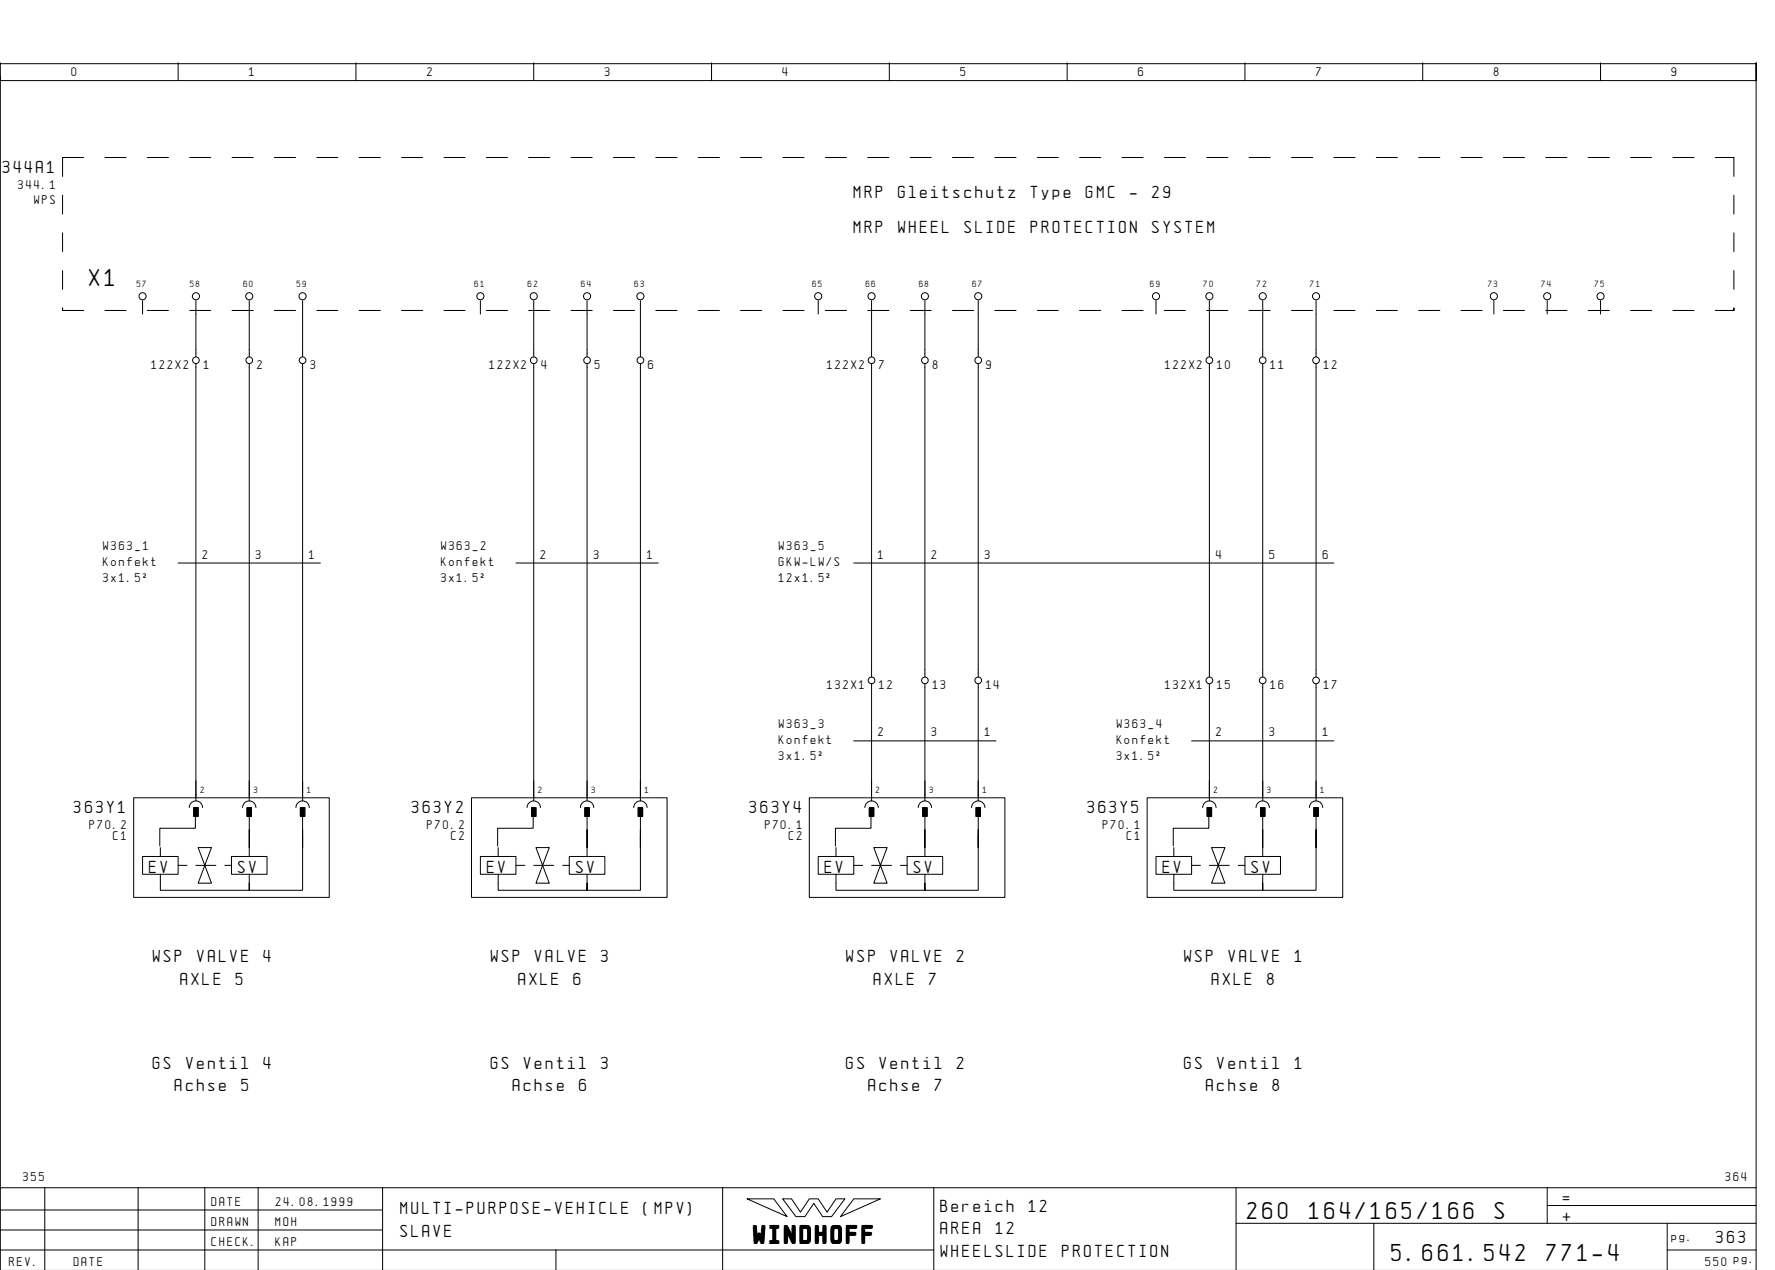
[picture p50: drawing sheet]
<svg xmlns="http://www.w3.org/2000/svg" width="399mm" height="286mm" viewBox="0 0 399 286" stroke-linecap="round" stroke-linejoin="round" font-family="sans-serif">
<defs><g id="words">
<g font-size="4.4">
<text x="20.1" y="64.4">X1</text>
<text x="280.6" y="274.1">260</text>
<text x="294.5" y="274.1">164/165/166</text>
<text x="336.3" y="274.1">S</text>
<text x="169.5" y="279.3">WINDHOFF</text>
<text x="313.1" y="283.6">5.661.542</text>
<text x="347.9" y="283.6">771-4</text>
</g>
<g font-size="3.1">
<text x=".6" y="38.9">344A1</text>
<text x="192.1" y="44.4">MRP</text>
<text x="202" y="44.4">Gleitschutz</text>
<text x="231.9" y="44.4">Type</text>
<text x="244.3" y="44.4">GMC</text>
<text x="254.3" y="44.4">-</text>
<text x="259.2" y="44.4">29</text>
<text x="192.1" y="52.4">MRP</text>
<text x="202" y="52.4">WHEEL</text>
<text x="217" y="52.4">SLIDE</text>
<text x="231.9" y="52.4">PROTECTION</text>
<text x="259.2" y="52.4">SYSTEM</text>
<text x="16.6" y="182.9">363Y1</text>
<text x="92.6" y="182.9">363Y2</text>
<text x="168.6" y="182.9">363Y4</text>
<text x="244.6" y="182.9">363Y5</text>
<text x="33.6" y="196.4">EV</text>
<text x="53.6" y="196.4">SV</text>
<text x="109.6" y="196.4">EV</text>
<text x="129.6" y="196.4">SV</text>
<text x="185.6" y="196.4">EV</text>
<text x="205.6" y="196.4">SV</text>
<text x="261.6" y="196.4">EV</text>
<text x="281.6" y="196.4">SV</text>
<text x="34.4" y="216.4">WSP</text>
<text x="40.6" y="221.4">AXLE</text>
<text x="44.3" y="216.4">VALVE</text>
<text x="53.1" y="221.4">5</text>
<text x="59.3" y="216.4">4</text>
<text x="110.4" y="216.4">WSP</text>
<text x="116.6" y="221.4">AXLE</text>
<text x="120.3" y="216.4">VALVE</text>
<text x="129.1" y="221.4">6</text>
<text x="135.3" y="216.4">3</text>
<text x="190.4" y="216.4">WSP</text>
<text x="196.6" y="221.4">AXLE</text>
<text x="200.3" y="216.4">VALVE</text>
<text x="209.1" y="221.4">7</text>
<text x="215.3" y="216.4">2</text>
<text x="266.4" y="216.4">WSP</text>
<text x="272.6" y="221.4">AXLE</text>
<text x="276.3" y="216.4">VALVE</text>
<text x="285.1" y="221.4">8</text>
<text x="291.3" y="216.4">1</text>
<text x="34.4" y="240.4">GS</text>
<text x="39.4" y="245.4">Achse</text>
<text x="41.9" y="240.4">Ventil</text>
<text x="54.3" y="245.4">5</text>
<text x="59.3" y="240.4">4</text>
<text x="110.4" y="240.4">GS</text>
<text x="115.4" y="245.4">Achse</text>
<text x="117.9" y="240.4">Ventil</text>
<text x="130.3" y="245.4">6</text>
<text x="135.3" y="240.4">3</text>
<text x="190.4" y="240.4">GS</text>
<text x="195.4" y="245.4">Achse</text>
<text x="197.9" y="240.4">Ventil</text>
<text x="210.3" y="245.4">7</text>
<text x="215.3" y="240.4">2</text>
<text x="266.4" y="240.4">GS</text>
<text x="271.4" y="245.4">Achse</text>
<text x="273.9" y="240.4">Ventil</text>
<text x="286.3" y="245.4">8</text>
<text x="291.3" y="240.4">1</text>
<text x="90.1" y="273.1">MULTI-PURPOSE-VEHICLE</text>
<text x="144.8" y="273.1">(MPV)</text>
<text x="211.6" y="272.6">Bereich</text>
<text x="231.5" y="272.6">12</text>
<text x="351.6" y="270.6">=</text>
<text x="351.6" y="274.6">+</text>
<text x="90.1" y="278.1">SLAVE</text>
<text x="211.6" y="277.6">AREA</text>
<text x="224" y="277.6">12</text>
<text x="386.1" y="279.6">363</text>
<text x="211.6" y="282.6">WHEELSLIDE</text>
<text x="238.9" y="282.6">PROTECTION</text>
</g>
<g font-size="2.3">
<text x="16.1" y="17.1">0</text>
<text x="56.1" y="17.1">1</text>
<text x="96.1" y="17.1">2</text>
<text x="136.1" y="17.1">3</text>
<text x="176.1" y="17.1">4</text>
<text x="216.1" y="17.1">5</text>
<text x="256.1" y="17.1">6</text>
<text x="296.1" y="17.1">7</text>
<text x="336.1" y="17.1">8</text>
<text x="376.1" y="17.1">9</text>
<text x="4.1" y="42.4">344.1</text>
<text x="7.7" y="45.9">WPS</text>
<text x="34.1" y="82.9">122X2</text>
<text x="45.8" y="82.9">1</text>
<text x="57.8" y="82.9">2</text>
<text x="69.8" y="82.9">3</text>
<text x="110.1" y="82.9">122X2</text>
<text x="121.8" y="82.9">4</text>
<text x="133.8" y="82.9">5</text>
<text x="145.8" y="82.9">6</text>
<text x="186.1" y="82.9">122X2</text>
<text x="197.8" y="82.9">7</text>
<text x="209.8" y="82.9">8</text>
<text x="221.8" y="82.9">9</text>
<text x="262.1" y="82.9">122X2</text>
<text x="273.8" y="82.9">10</text>
<text x="285.8" y="82.9">11</text>
<text x="297.8" y="82.9">12</text>
<text x="23.2" y="123.7">W363_1</text>
<text x="45.6" y="125.6">2</text>
<text x="57.6" y="125.6">3</text>
<text x="69.6" y="125.6">1</text>
<text x="99.2" y="123.7">W363_2</text>
<text x="121.6" y="125.6">2</text>
<text x="133.6" y="125.6">3</text>
<text x="145.6" y="125.6">1</text>
<text x="175.2" y="123.7">W363_5</text>
<text x="197.6" y="125.6">1</text>
<text x="209.6" y="125.6">2</text>
<text x="221.6" y="125.6">3</text>
<text x="273.6" y="125.6">4</text>
<text x="285.6" y="125.6">5</text>
<text x="297.6" y="125.6">6</text>
<text x="23.2" y="127.3">Konfekt</text>
<text x="23.2" y="130.9">3x1.5˝</text>
<text x="99.2" y="127.3">Konfekt</text>
<text x="99.2" y="130.9">3x1.5˝</text>
<text x="175.2" y="127.3">GKW-LW/S</text>
<text x="175.2" y="130.9">12x1.5˝</text>
<text x="186.1" y="154.9">132X1</text>
<text x="197.8" y="154.9">12</text>
<text x="209.8" y="154.9">13</text>
<text x="221.8" y="154.9">14</text>
<text x="262.1" y="154.9">132X1</text>
<text x="273.8" y="154.9">15</text>
<text x="285.8" y="154.9">16</text>
<text x="297.8" y="154.9">17</text>
<text x="175.2" y="163.7">W363_3</text>
<text x="175.2" y="167.3">Konfekt</text>
<text x="197.6" y="165.6">2</text>
<text x="209.6" y="165.6">3</text>
<text x="221.6" y="165.6">1</text>
<text x="251.2" y="163.7">W363_4</text>
<text x="251.2" y="167.3">Konfekt</text>
<text x="273.6" y="165.6">2</text>
<text x="285.6" y="165.6">3</text>
<text x="297.6" y="165.6">1</text>
<text x="175.2" y="170.9">3x1.5˝</text>
<text x="251.2" y="170.9">3x1.5˝</text>
<text x="20.1" y="186.4">P70.2</text>
<text x="25.5" y="188.9">C1</text>
<text x="96.1" y="186.4">P70.2</text>
<text x="101.5" y="188.9">C2</text>
<text x="172.1" y="186.4">P70.1</text>
<text x="177.5" y="188.9">C2</text>
<text x="248.1" y="186.4">P70.1</text>
<text x="253.5" y="188.9">C1</text>
<text x="5.2" y="265.6">355</text>
<text x="388.2" y="265.6">364</text>
<text x="47.6" y="271.1">DATE</text>
<text x="47.6" y="275.6">DRAWN</text>
<text x="62" y="275.6">MOH</text>
<text x="62.1" y="271.1">24.08.1999</text>
<text x="47.6" y="280.1">CHECK.</text>
<text x="62" y="280.1">KAP</text>
<text x="376.1" y="279.1">pg.</text>
<text x="2.1" y="284.6">REV.</text>
<text x="16.6" y="284.6">DATE</text>
<text x="383.7" y="284.6">550 pg.</text>
</g>
<g font-size="1.6">
<text x="30.8" y="64.6">57</text>
<text x="42.8" y="64.6">58</text>
<text x="54.8" y="64.6">60</text>
<text x="66.8" y="64.6">59</text>
<text x="106.8" y="64.6">61</text>
<text x="118.8" y="64.6">62</text>
<text x="130.8" y="64.6">64</text>
<text x="142.8" y="64.6">63</text>
<text x="182.8" y="64.6">65</text>
<text x="194.8" y="64.6">66</text>
<text x="206.8" y="64.6">68</text>
<text x="218.8" y="64.6">67</text>
<text x="258.8" y="64.6">69</text>
<text x="270.8" y="64.6">70</text>
<text x="282.8" y="64.6">72</text>
<text x="294.8" y="64.6">71</text>
<text x="334.8" y="64.6">73</text>
<text x="346.8" y="64.6">74</text>
<text x="358.8" y="64.6">75</text>
<text x="45.1" y="178.4">2</text>
<text x="57.1" y="178.4">3</text>
<text x="69.1" y="178.4">1</text>
<text x="121.1" y="178.4">2</text>
<text x="133.1" y="178.4">3</text>
<text x="145.1" y="178.4">1</text>
<text x="197.1" y="178.4">2</text>
<text x="209.1" y="178.4">3</text>
<text x="221.1" y="178.4">1</text>
<text x="273.1" y="178.4">2</text>
<text x="285.1" y="178.4">3</text>
<text x="297.1" y="178.4">1</text>
</g>
</g></defs>
<g fill="none" stroke="#000" stroke-width=".22">
<path d="M.1 14.1v4h395v-4v271.6M.1 17.1v250M.1 14.3h395M40.1 14.1v4M80.1 14.1v4M120.1 14.1v4M160.1 14.1v4M200.1 14.1v4M240.1 14.1v4M280.1 14.1v4M320.1 14.1v4M360.1 14.1v4"/>
<path d="M18.8 35.4h-4.7v4.3M23.6 35.4h4.8M33.1 35.4h4.8M42.7 35.4h4.7M52.2 35.4h4.8M61.7 35.4h4.8M71.3 35.4h4.7M80.8 35.4h4.8M90.3 35.4h4.8M99.9 35.4h4.7M109.4 35.4h4.8M118.9 35.4h4.8"/>
<path d="M128.5 35.4h4.7M138 35.4h4.8M147.5 35.4h4.8M157.1 35.4h4.7M166.6 35.4h4.8M176.2 35.4h4.7M185.7 35.4h4.7M195.2 35.4h4.8M204.8 35.4h4.7M214.3 35.4h4.7M223.8 35.4h4.8M233.4 35.4h4.7"/>
<path d="M242.9 35.4h4.7M252.4 35.4h4.8M262 35.4h4.7M271.5 35.4h4.8M281 35.4h4.8M290.5 35.4h4.8M300.1 35.4h4.8M309.6 35.4h4.8M319.1 35.4h4.8M328.7 35.4h4.8M338.2 35.4h4.8M347.7 35.4h4.8"/>
<path d="M357.3 35.4h4.8M366.8 35.4h4.8M376.4 35.4h4.7M385.9 35.4h4.2h-.8M390.1 35.4v4.3M14.1 43.9v4.3M14.1 52.4v4.2M390.1 43.9v4.3M390.1 52.4v4.2M14.1 69.3v.5v-.5M14.1 60.9v4.2M14.1 69.8h4.7"/>
<path d="M23.6 69.8h4.8M32.1 67.6v3M33.1 69.8h4.8M42.7 69.8h4.7M44.1 67.6v12.6M52.2 69.8h4.8M56.1 67.6v12.6M61.7 69.8h4.8M68.1 67.6v12.6M71.3 69.8h4.7M80.8 69.8h4.8M90.3 69.8h4.8"/>
<path d="M99.9 69.8h4.7M108.1 67.6v3M109.4 69.8h4.8M118.9 69.8h4.8M120.1 67.6v12.6M128.5 69.8h4.7M132.1 67.6v12.6M138 69.8h4.8M144.1 67.6v12.6M147.5 69.8h4.8M157.1 69.8h4.7M166.6 69.8h4.8"/>
<path d="M176.2 69.8h4.7M184.1 67.6v3M185.7 69.8h4.7M195.2 69.8h4.8M196.1 67.6v12.6M204.8 69.8h4.7M208.1 67.6v12.6M214.3 69.8h4.7M220.1 67.6v12.6M223.8 69.8h4.8M233.4 69.8h4.7M242.9 69.8h4.8"/>
<path d="M252.4 69.8h4.8M260.1 67.6v3M262 69.8h4.7M271.5 69.8h4.8M272.1 67.6v12.6M281 69.8h4.8M284.1 67.6v12.6M290.5 69.8h4.8M296.1 67.6v12.6M300.1 69.8h4.8M309.6 69.8h4.8M319.1 69.8h4.8"/>
<path d="M328.7 69.8h4.8M336.1 67.6v3M338.2 69.8h4.8M347.7 69.8h4.8M348.1 67.6v3M357.3 69.8h4.8M360.1 67.6v3M366.8 69.8h4.8M376.4 69.8h4.7M385.9 69.8h4.2h-.8M390.1 60.9v4.2M390.1 69.3v.5v-.5"/>
<path d="M44.1 81.8v98.3M56.1 81.8v98.3M68.1 81.8v98.3M120.1 81.8v98.3M132.1 81.8v98.3M144.1 81.8v98.3M196.1 81.8v70.4M208.1 81.8v70.4M220.1 81.8v70.4M272.1 81.8v70.4M284.1 81.8v70.4M296.1 81.8v70.4"/>
<path d="M40.1 126.6h32M116.1 126.6h32M192.1 126.6h108M196.1 153.8v26.3M208.1 153.8v26.3M220.1 153.8v26.3M272.1 153.8v26.3M284.1 153.8v26.3M296.1 153.8v26.3M30.1 179.4h44v22.4h-44zM106.1 179.4h44v22.4h-44zM182.1 179.4h44v22.4h-44z"/>
<path d="M192.1 166.6h32M258.1 179.4h44v22.4h-44zM268.1 166.6h32M36.1 192.6h-4v4h4M40.1 194.6h2M42.6 181.6a1.5 1.5 0 0 1 1.5-1.5 1.5 1.5 0 0 1 1.5 1.5M43.6 181.6h1v2h-1zM43.9 182.3v4h-7.9v4M44.1 194.6h4.5M44.6 190.6l3 8h-3l3-8zM50.6 194.6h1.5M54.6 181.6a1.5 1.5 0 0 1 1.5-1.5 1.5 1.5 0 0 1 1.5 1.5"/>
<path d="M55.6 181.6h1v2h-1zM56.1 183.6v7v-4M56.1 190.6v2h-4v4h8v-4h-4M56.1 196.6v2M66.6 181.6a1.5 1.5 0 0 1 1.5-1.5 1.5 1.5 0 0 1 1.5 1.5M67.6 181.6h1v2h-1zM68.1 183.6v7v-4M68.1 187.8v12.4h-12v-1.6v1.6h-20v-3.6h4v-4h-4v-2M112.1 192.6h-4v4h4M116.1 194.6h2M118.6 181.6a1.5 1.5 0 0 1 1.5-1.5 1.5 1.5 0 0 1 1.5 1.5M119.6 181.6h1v2h-1z"/>
<path d="M119.9 182.3v4h-7.9v4M120.1 194.6h4.5M120.6 190.6l3 8h-3l3-8zM126.6 194.6h1.5M130.6 181.6a1.5 1.5 0 0 1 1.5-1.5 1.5 1.5 0 0 1 1.5 1.5M131.6 181.6h1v2h-1zM132.1 183.6v7v-4M132.1 190.6v2h-4v4h8v-4h-4M132.1 196.6v2M142.6 181.6a1.5 1.5 0 0 1 1.5-1.5 1.5 1.5 0 0 1 1.5 1.5M143.6 181.6h1v2h-1zM144.1 183.6v7v-4"/>
<path d="M144.1 187.8v12.4h-12v-1.6v1.6h-20v-3.6h4v-4h-4v-2M188.1 192.6h-4v4h4M192.1 194.6h2M194.6 181.6a1.5 1.5 0 0 1 1.5-1.5 1.5 1.5 0 0 1 1.5 1.5M195.6 181.6h1v2h-1zM195.9 182.3v4h-7.9v4M196.1 194.6h4.5M196.6 190.6l3 8h-3l3-8zM202.6 194.6h1.5M206.6 181.6a1.5 1.5 0 0 1 1.5-1.5 1.5 1.5 0 0 1 1.5 1.5M207.6 181.6h1v2h-1zM208.1 183.6v7v-4"/>
<path d="M208.1 190.6v2h-4v4h8v-4h-4M208.1 196.6v2M218.6 181.6a1.5 1.5 0 0 1 1.5-1.5 1.5 1.5 0 0 1 1.5 1.5M219.6 181.6h1v2h-1zM220.1 183.6v7v-4M220.1 187.8v12.4h-12v-1.6v1.6h-20v-3.6h4v-4h-4v-2M264.1 192.6h-4v4h4M268.1 194.6h2M270.6 181.6a1.5 1.5 0 0 1 1.5-1.5 1.5 1.5 0 0 1 1.5 1.5M271.6 181.6h1v2h-1zM271.9 182.3v4h-7.9v4M272.1 194.6h4.5"/>
<path d="M272.6 190.6l3 8h-3l3-8zM278.6 194.6h1.5M282.6 181.6a1.5 1.5 0 0 1 1.5-1.5 1.5 1.5 0 0 1 1.5 1.5M283.6 181.6h1v2h-1zM284.1 183.6v7v-4M284.1 190.6v2h-4v4h8v-4h-4M284.1 196.6v2M294.6 181.6a1.5 1.5 0 0 1 1.5-1.5 1.5 1.5 0 0 1 1.5 1.5M295.6 181.6h1v2h-1zM296.1 183.6v7v-4M296.1 187.8v12.4h-12v-1.6v1.6h-20v-3.6h4v-4h-4v-2M10.1 267.1v18.5"/>
<path d="M31.1 267.1v18.5M46.1 267.1v18.6M58.1 267.1v18.6M86.1 272.1h-86M86.1 276.6h-86M86.1 267.1v18.6M162.6 267.1v18.6M168.1 269.6h6l3 4zM176.1 269.6h2l2 3 2-3h2l2 3 2-3h2l-3 4h-2l-2-3-2 3h-2zM192.1 269.6h6l-9 4zM210.1 267.1v18.6M278.1 275.1h117"/>
<path d="M278.1 267.1v18.6M309.1 275.1v10.6M348.1 271.1h47M348.1 267.1v8M375.1 275.1v10.6M395.1 267.1h-395v18.6M125.1 281.1v4.6M210.1 281.1h-210M375.1 281.1h20"/>
<circle cx="32.1" cy="66.6" r=".8"/>
<circle cx="44.1" cy="66.6" r=".8"/>
<circle cx="56.1" cy="66.6" r=".8"/>
<circle cx="68.1" cy="66.6" r=".8"/>
<circle cx="108.1" cy="66.6" r=".8"/>
<circle cx="120.1" cy="66.6" r=".8"/>
<circle cx="132.1" cy="66.6" r=".8"/>
<circle cx="144.1" cy="66.6" r=".8"/>
<circle cx="184.1" cy="66.6" r=".8"/>
<circle cx="196.1" cy="66.6" r=".8"/>
<circle cx="208.1" cy="66.6" r=".8"/>
<circle cx="220.1" cy="66.6" r=".8"/>
<circle cx="260.1" cy="66.6" r=".8"/>
<circle cx="272.1" cy="66.6" r=".8"/>
<circle cx="284.1" cy="66.6" r=".8"/>
<circle cx="296.1" cy="66.6" r=".8"/>
<circle cx="336.1" cy="66.6" r=".8"/>
<circle cx="348.1" cy="66.6" r=".8"/>
<circle cx="360.1" cy="66.6" r=".8"/>
<circle cx="44.1" cy="81" r=".75"/>
<circle cx="56.1" cy="81" r=".75"/>
<circle cx="68.1" cy="81" r=".75"/>
<circle cx="120.1" cy="81" r=".75"/>
<circle cx="132.1" cy="81" r=".75"/>
<circle cx="144.1" cy="81" r=".75"/>
<circle cx="196.1" cy="81" r=".75"/>
<circle cx="208.1" cy="81" r=".75"/>
<circle cx="220.1" cy="81" r=".75"/>
<circle cx="272.1" cy="81" r=".75"/>
<circle cx="284.1" cy="81" r=".75"/>
<circle cx="296.1" cy="81" r=".75"/>
<circle cx="196.1" cy="153" r=".75"/>
<circle cx="208.1" cy="153" r=".75"/>
<circle cx="220.1" cy="153" r=".75"/>
<circle cx="272.1" cy="153" r=".75"/>
<circle cx="284.1" cy="153" r=".75"/>
<circle cx="296.1" cy="153" r=".75"/>
</g>
<path d="M43.6 181.6h1v2h-1zM55.6 181.6h1v2h-1zM67.6 181.6h1v2h-1zM119.6 181.6h1v2h-1zM131.6 181.6h1v2h-1zM143.6 181.6h1v2h-1zM195.6 181.6h1v2h-1zM207.6 181.6h1v2h-1zM219.6 181.6h1v2h-1zM271.6 181.6h1v2h-1zM283.6 181.6h1v2h-1zM295.6 181.6h1v2h-1z" fill="#000" stroke="#000" stroke-width=".22"/>
<use href="#words"/>
</svg>
